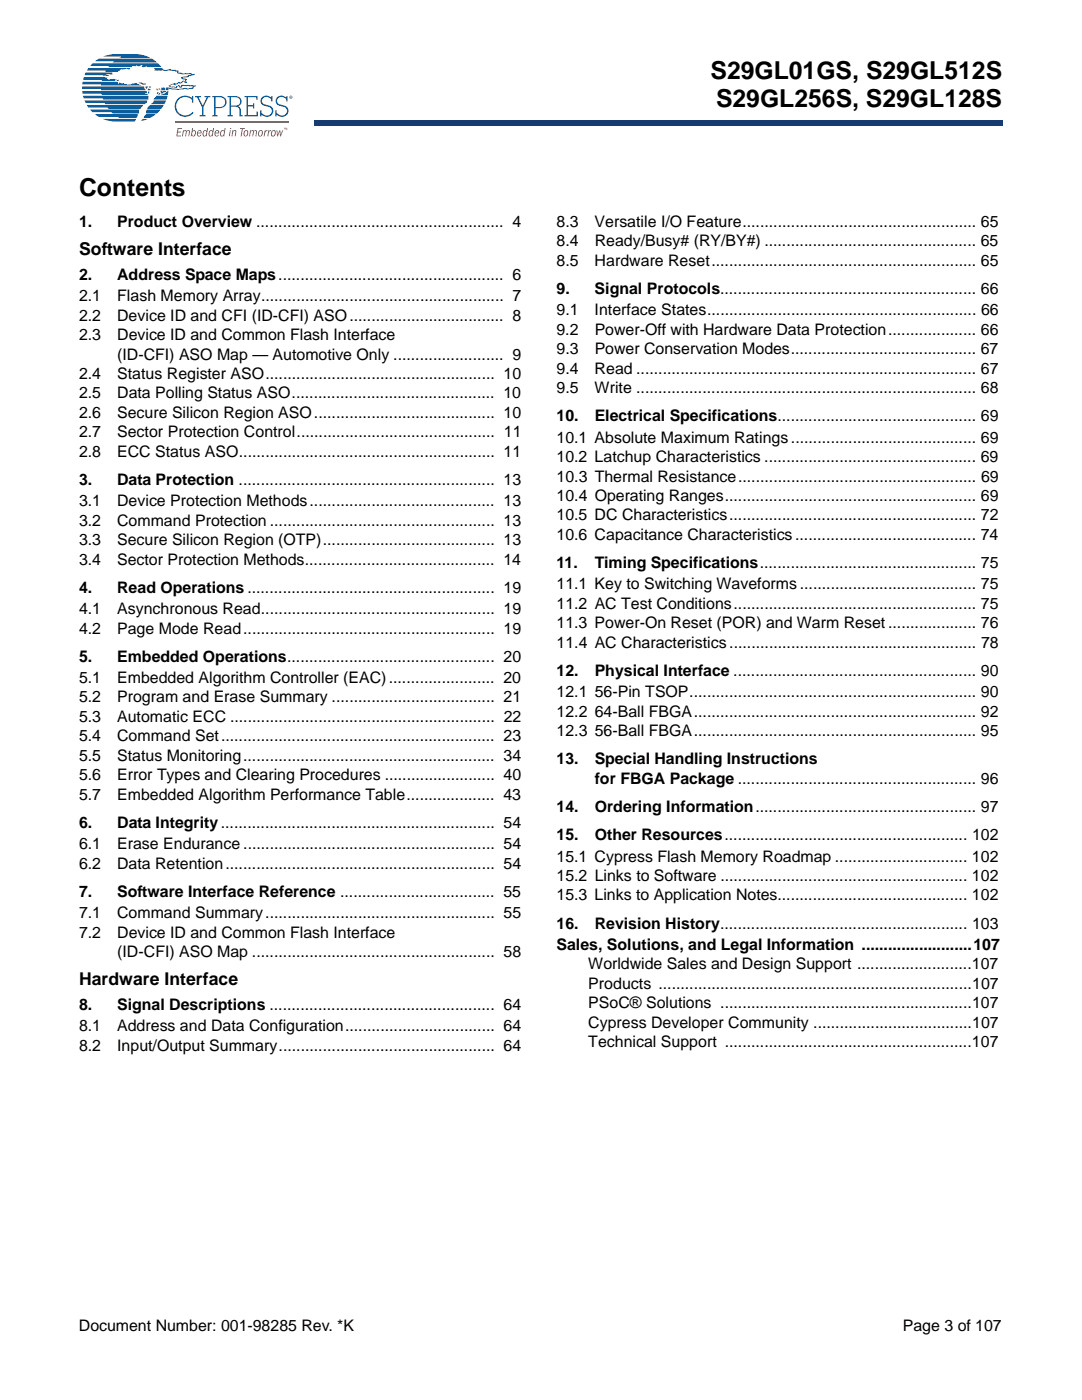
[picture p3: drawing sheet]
<svg xmlns="http://www.w3.org/2000/svg" width="216mm" height="279mm" viewBox="0 0 216 279" stroke-linecap="round" stroke-linejoin="round" font-family="sans-serif">
<defs><g id="words">
<g font-size="4.9">
<text x="141.8" y="15.8">S29GL01GS, S29GL512S</text>
<text x="142.9" y="21.4">S29GL256S, S29GL128S</text>
<text x="15.8" y="39.1">Contents</text>
</g>
<g font-size="3.5">
<text x="15.8" y="50.8">Software Interface</text>
<text x="15.8" y="196.5">Hardware Interface</text>
</g>
<g font-size="3.2">
<text x="15.8" y="45.3">1.</text>
<text x="23.4" y="45.3">Product Overview ........................................................ 4</text>
<text x="111" y="45.3">8.3</text>
<text x="118.7" y="45.3">Versatile I/O Feature..................................................... 65</text>
<text x="111" y="49.2">8.4</text>
<text x="111" y="53">8.5</text>
<text x="118.7" y="53">Hardware Reset............................................................ 65</text>
<text x="118.7" y="49.2">Ready/Busy# (RY/BY#) ................................................ 65</text>
<text x="15.8" y="55.9">2.</text>
<text x="23.4" y="55.9">Address Space Maps................................................... 6</text>
<text x="111" y="58.7">9.</text>
<text x="118.7" y="58.7">Signal Protocols.......................................................... 66</text>
<text x="15.8" y="60.1">2.1</text>
<text x="15.8" y="64">2.2</text>
<text x="23.4" y="64">Device ID and CFI (ID-CFI) ASO................................... 8</text>
<text x="23.4" y="60.1">Flash Memory Array....................................................... 7</text>
<text x="111" y="62.9">9.1</text>
<text x="118.7" y="62.9">Interface States............................................................. 66</text>
<text x="15.8" y="67.9">2.3</text>
<text x="23.4" y="67.9">Device ID and Common Flash Interface</text>
<text x="23.4" y="71.8">(ID-CFI) ASO Map — Automotive Only ......................... 9</text>
<text x="111" y="66.8">9.2</text>
<text x="111" y="70.7">9.3</text>
<text x="118.7" y="66.8">Power-Off with Hardware Data Protection.................... 66</text>
<text x="118.7" y="70.7">Power Conservation Modes.......................................... 67</text>
<text x="15.8" y="75.6">2.4</text>
<text x="23.4" y="75.6">Status Register ASO.................................................... 10</text>
<text x="111" y="74.6">9.4</text>
<text x="118.7" y="74.6">Read ............................................................................. 67</text>
<text x="15.8" y="79.5">2.5</text>
<text x="15.8" y="83.4">2.6</text>
<text x="23.4" y="83.4">Secure Silicon Region ASO......................................... 10</text>
<text x="23.4" y="79.5">Data Polling Status ASO.............................................. 10</text>
<text x="111" y="78.5">9.5</text>
<text x="118.7" y="78.5">Write ............................................................................. 68</text>
<text x="15.8" y="87.3">2.7</text>
<text x="23.4" y="87.3">Sector Protection Control............................................. 11</text>
<text x="111" y="88.3">10.1 Absolute Maximum Ratings.......................................... 69</text>
<text x="111" y="84.1">10.</text>
<text x="118.7" y="84.1">Electrical Specifications............................................. 69</text>
<text x="15.8" y="91.2">2.8</text>
<text x="23.4" y="91.2">ECC Status ASO.......................................................... 11</text>
<text x="111" y="92.2">10.2 Latchup Characteristics ................................................ 69</text>
<text x="15.8" y="96.8">3.</text>
<text x="15.8" y="101">3.1</text>
<text x="23.4" y="101">Device Protection Methods.......................................... 13</text>
<text x="23.4" y="96.8">Data Protection .......................................................... 13</text>
<text x="111" y="96.1">10.3 Thermal Resistance...................................................... 69</text>
<text x="111" y="100">10.4 Operating Ranges......................................................... 69</text>
<text x="15.8" y="104.9">3.2</text>
<text x="23.4" y="104.9">Command Protection ................................................... 13</text>
<text x="111" y="103.9">10.5 DC Characteristics........................................................ 72</text>
<text x="111" y="107.7">10.6 Capacitance Characteristics......................................... 74</text>
<text x="15.8" y="108.8">3.3</text>
<text x="15.8" y="112.7">3.4</text>
<text x="23.4" y="108.8">Secure Silicon Region (OTP)....................................... 13</text>
<text x="23.4" y="112.7">Sector Protection Methods........................................... 14</text>
<text x="111" y="113.4">11.</text>
<text x="118.7" y="113.4">Timing Specifications................................................. 75</text>
<text x="15.8" y="118.3">4.</text>
<text x="23.4" y="118.3">Read Operations ........................................................ 19</text>
<text x="111" y="117.6">11.1 Key to Switching Waveforms........................................ 75</text>
<text x="15.8" y="122.6">4.1</text>
<text x="23.4" y="122.6">Asynchronous Read..................................................... 19</text>
<text x="111" y="121.5">11.2 AC Test Conditions....................................................... 75</text>
<text x="111" y="125.4">11.3 Power-On Reset (POR) and Warm Reset.................... 76</text>
<text x="15.8" y="126.4">4.2</text>
<text x="23.4" y="126.4">Page Mode Read......................................................... 19</text>
<text x="111" y="129.3">11.4 AC Characteristics........................................................ 78</text>
<text x="15.8" y="132.1">5.</text>
<text x="15.8" y="136.3">5.1</text>
<text x="23.4" y="132.1">Embedded Operations............................................... 20</text>
<text x="23.4" y="136.3">Embedded Algorithm Controller (EAC)........................ 20</text>
<text x="111" y="134.9">12.</text>
<text x="118.7" y="134.9">Physical Interface ....................................................... 90</text>
<text x="15.8" y="140.2">5.2</text>
<text x="23.4" y="140.2">Program and Erase Summary ..................................... 21</text>
<text x="111" y="139.1">12.1 56-Pin TSOP................................................................. 90</text>
<text x="111" y="143">12.2 64-Ball FBGA................................................................ 92</text>
<text x="15.8" y="144.1">5.3</text>
<text x="15.8" y="148">5.4</text>
<text x="23.4" y="148">Command Set.............................................................. 23</text>
<text x="23.4" y="144.1">Automatic ECC ............................................................ 22</text>
<text x="111" y="146.9">12.3 56-Ball FBGA................................................................ 95</text>
<text x="15.8" y="151.8">5.5</text>
<text x="15.8" y="155.7">5.6</text>
<text x="23.4" y="155.7">Error Types and Clearing Procedures ......................... 40</text>
<text x="23.4" y="151.8">Status Monitoring......................................................... 34</text>
<text x="111" y="152.5">13.</text>
<text x="118.7" y="152.5">Special Handling Instructions</text>
<text x="15.8" y="159.6">5.7</text>
<text x="23.4" y="159.6">Embedded Algorithm Performance Table.................... 43</text>
<text x="118.7" y="156.4">for FBGA Package ...................................................... 96</text>
<text x="15.8" y="165.2">6.</text>
<text x="23.4" y="165.2">Data Integrity.............................................................. 54</text>
<text x="111" y="162.1">14.</text>
<text x="111" y="167.7">15.</text>
<text x="118.7" y="162.1">Ordering Information.................................................. 97</text>
<text x="118.7" y="167.7">Other Resources....................................................... 102</text>
<text x="15.8" y="169.5">6.1</text>
<text x="15.8" y="173.4">6.2</text>
<text x="23.4" y="169.5">Erase Endurance ......................................................... 54</text>
<text x="23.4" y="173.4">Data Retention............................................................. 54</text>
<text x="111" y="171.9">15.1 Cypress Flash Memory Roadmap .............................. 102</text>
<text x="15.8" y="179">7.</text>
<text x="23.4" y="179">Software Interface Reference ................................... 55</text>
<text x="111" y="179.7">15.3 Links to Application Notes........................................... 102</text>
<text x="111" y="175.8">15.2 Links to Software ........................................................ 102</text>
<text x="15.8" y="183.2">7.1</text>
<text x="23.4" y="183.2">Command Summary.................................................... 55</text>
<text x="111" y="185.4">16.</text>
<text x="118.7" y="185.4">Revision History........................................................ 103</text>
<text x="15.8" y="187.1">7.2</text>
<text x="23.4" y="187.1">Device ID and Common Flash Interface</text>
<text x="23.4" y="191">(ID-CFI) ASO Map ....................................................... 58</text>
<text x="111" y="189.6">Sales, Solutions, and Legal Information .........................107</text>
<text x="117.4" y="193.5">Worldwide Sales and Design Support ..........................107</text>
<text x="117.4" y="197.3">Products .......................................................................107</text>
<text x="15.8" y="201.6">8.</text>
<text x="23.4" y="201.6">Signal Descriptions ................................................... 64</text>
<text x="117.4" y="201.2">PSoC® Solutions .........................................................107</text>
<text x="15.8" y="205.8">8.1</text>
<text x="15.8" y="209.7">8.2</text>
<text x="23.4" y="205.8">Address and Data Configuration.................................. 64</text>
<text x="23.4" y="209.7">Input/Output Summary................................................. 64</text>
<text x="117.4" y="205.1">Cypress Developer Community ....................................107</text>
<text x="117.4" y="209">Technical Support ........................................................107</text>
<text x="15.7" y="265.6">Document Number: 001-98285 Rev. *K</text>
<text x="180.1" y="265.6">Page 3 of 107</text>
</g>
</g></defs>
<path d="M62.8 24.1h137.3v.9h-137.3z" fill="#163b71"/>
<path d="M62.7 25h137.3M62.8 24.1h137.2" fill="none" stroke="#163b71" stroke-width=".2"/>
<path d="M62.7 24h.2v1h-.2z" fill="#163b71"/>
<path d="M16.4 10.8h42v16.5h-42z" fill="#fff"/>
<g fill="#005596">
<path d="M29.6 17.6l.5 .2-.1 .1-.6 .1z"/>
<path d="M16.4 18.2h12.8a.28 .28 0 0 1 0 .3 .28 .28 0 0 1-.3 .1l.6 .3h-9.2v-.2h-3.8z"/>
<path d="M17.1 14.5h5.5l-.4 .2h.4l-1.5 .2 .6 .1-.8 .1-.3 .1 .1-.2h-3.8z"/>
<path d="M19 12.2l.7-.5h10.6l1 .8h-8.8l.3-.3z"/>
<path d="M20.6 11.3l2-.5h4.5h-.2l1.6 .2 1.5 .5h-6.2l.5-.2z"/>
<path d="M16.5 16.3h6.9l.2 .5 .3-.3 .4 .2 .5-.1-.1 .2 1.2 .1a1.82 1.82 0 0 1 2.3 .2h-8v-.3h-3.8z"/>
<path d="M27.6 16.5h.6l.4 .1 .1 .2 .3-.2 .1 .2-.6 .1z"/>
<path d="M16.7 15.4h4.3l.4 .2h-.1a.85 .85 0 0 0 1 .2h1l-.4 .4h-2.6l.1-.3h-3.8z"/>
<path d="M23.3 16l.4-.1v.3h-.4z"/>
<path d="M17.7 13.6h8.1l.1 .1-.1 .1-.5-.1-.4 .1a1.76 1.76 0 0 0-1.4 .5h-2.5l.1-.2h-3.8z"/>
<path d="M30.7 13.6h1.6a.98 .98 0 0 0 1.4 .2h.4l.1 .1 1.5 .2-.2 .2 .1 .2 1 .2 .4-.1h1.3l-.1 .2h.7l-.8 .4-.3-.1-.1 .2-1.4 .2 .9 .3 .1 .2-.2 .2 .3 .2a.37 .37 0 0 1-.4 .2 .37 .37 0 0 1-.3-.3l-.6 .4-.5-.2-.2 .3h-.5l.3 .2h-.2a.69 .69 0 0 0-1 .2l1.1 .2v-.2l.7-.3 .2 .4a.61 .61 0 0 1 .9-.3l.6-.1 1.6 .2-.7 .6-2.9 .2-1.9-.2v.3h-.4a.31 .31 0 0 1-.1-.3 .31 .31 0 0 1 .2-.3l1 .3a5.2 5.2 0 0 0 2.6-.2l.5 .2 1-.2v-.1l.1-.2-2.1-.1-.1 .3-.2 .1h-.2l-.3-.3-.3 .1v.3l-1.4-.2-.3-.3 1.1-.5a.92 .92 0 0 0 1-.2l.2 .1 .4-.3a.45 .45 0 0 1 .8 .2l-.2-.3 .1-.2a.55 .55 0 0 1-.8-.5l1.2-.2 .2-.2 .5-.1-.2-.1h-1.6l-.7-.1-.2-.1-.1-.3h-.3l-.1-.2-4.2-.1 .4-.3-.2 .1z"/>
<path d="M32.2 17.5l.5-.1 .2 .2 .1 .4h-1l.4-.2-.3-.1z"/>
<path d="M31.3 17.7l.3 .3h-.3z"/>
<path d="M16.4 17.3h12.3l.4 .7h-8.9v-.2h-3.8z"/>
<path d="M31.6 17.7h.3l-.1 .2z"/>
<path d="M29.7 17.3h.4v.1l-.1 .1h-.2z"/>
<path d="M29 17.3h.5l-.3 .5z"/>
<path d="M29.6 18.2l.2 .1-.1 .4-.2-.2z"/>
<path d="M18.3 12.8l.2-.2h13l.7 .8h-2.9v-.2l-.8 .2-.2-.1v-.3l-.6 .2-.4-.2-.1 .2h-.8v.2h-4.8l.2-.3h-3.8z"/>
<path d="M32 18.2h1.2a.44 .44 0 0 1-.8 0l-.2 .1 .5 .3-.5 .1z"/>
<path d="M32.2 18.8l.7-.1 .7-.5-.1 .7h-1.4z"/>
<path d="M31.8 18.5l.2 .1v.2l-.5 .1z"/>
<path d="M31.4 18.4l.2 .1-.2 .3z"/>
<path d="M16.6 19.1h13v.2v.6h-9l-.1-.3h-3.8z"/>
<path d="M16.9 20h12.5v.2l-.5 .6h-7.9l-.1-.3h-3.8z"/>
<path d="M17.3 21h11.3l-.5 .7h-6.5l-.2-.2h-3.8z"/>
<path d="M18 21.9h9.8l-.1 .7h-5.2l-.3-.2h-3.8z"/>
<path d="M18.9 22.8h8.6l-.3 .7-3.3 .1-.5-.3h-3.7z"/>
<path d="M20.5 23.7h6.6l-.2 .6h-3.7l-1.2-.1z"/>
<path d="M31.2 19.1h2.3l-.3 .8h-2.5z"/>
<path d="M30.7 20h2.4l-.3 .8h-2.7l.5-.5z"/>
<path d="M29.6 21.2l.3-.2h2.8l-.5 .7h-2.8z"/>
<path d="M29.3 21.9h2.7l-.7 .7h-2.1z"/>
<path d="M29.1 22.8h2l-1.2 .7h-1.2z"/>
<path d="M28.3 23.9l.2-.2h1l-1.3 .4z"/>
<path d="M35.5 19.7a2.15 2.15 0 0 1 2.8-.1v-.4h.3v1.3h-.3v-.6a1.84 1.84 0 0 0-2.7 0 1.84 1.84 0 0 0 .2 2.7 1.84 1.84 0 0 0 2.6-.3l.2 .2a2.11 2.11 0 0 1-3.1 .3 2.11 2.11 0 0 1 0-3.1z"/>
<path d="M38.9 19.2h1.2v.2h-.5l.9 1.7 .8-1.7h-.5v-.2h1.2v.2h-.4l-1 2v1.6h.4v.2h-1.2v-.2h.5v-1.6l-1-2h-.4z"/>
<path d="M48.8 19.2h2.6v.7h-.3v-.5h-1.6v1.6h1v-.4h.2v1.1h-.2v-.5h-1v1.8h1.7v-.7h.2v.9h-2.6v-.2h.4v-3.6h-.4z"/>
<path d="M52.2 19.5a1.28 1.28 0 0 1 1.9 0v-.3h.3v1h-.3a.89 .89 0 0 0-1.1-.9 .89 .89 0 0 0-.6 1.3l.5 .3a1.49 1.49 0 0 1 1.6 1.2 1.34 1.34 0 0 1-.9 1.2 1.34 1.34 0 0 1-1.4-.4v.3h-.3v-1.2h.3a.99 .99 0 0 0 1.1 1.1 .89 .89 0 0 0 .9-.8 .89 .89 0 0 0-.6-1 1.44 1.44 0 0 1-1.6-1.1z"/>
<path d="M55.2 19.5a1.28 1.28 0 0 1 1.9 0v-.3h.3v1h-.3a.89 .89 0 0 0-1-.9 .89 .89 0 0 0-.7 1.3l.5 .3a1.49 1.49 0 0 1 1.7 1.2 1.34 1.34 0 0 1-1 1.2 1.34 1.34 0 0 1-1.4-.4v.3h-.3v-1.2h.3a.99 .99 0 0 0 1.1 1.1 .89 .89 0 0 0 1-.8 .89 .89 0 0 0-.7-1 1.44 1.44 0 0 1-1.6-1.1z"/>
<path d="M43 19.4v2a1.58 1.58 0 0 0 1.9-.7 .99 .99 0 0 0-1.1-1.3zM42.3 19.2a2.62 2.62 0 0 1 2.7 .5 1.21 1.21 0 0 1 0 1.3 1.21 1.21 0 0 1-1.2 .6h-.8v1.4h.4v.2h-1.1v-.2h.4v-3.6h-.4z"/>
<path d="M46.1 19.4v1.7h.9a.84 .84 0 0 0 .9-.9 .84 .84 0 0 0-1-.8zM45.4 19.2a2.71 2.71 0 0 1 2.6 .4 .99 .99 0 0 1-.5 1.6 .77 .77 0 0 1 .5 .9v.9h.4v.2h-.6v-1.1a.73 .73 0 0 0-.9-.8h-.8v1.7h.4v.2h-1.1v-.2h.4v-3.6h-.4z"/>
</g>
<path d="M34.9 24.4h22.6" fill="none" stroke="#e12726" stroke-width=".29"/>
<g fill="#e12726">
<path d="M35.4 25.5h.9v.2h-.7l-.1 .6h.6v.1h-.6l-.1 .7h.7v.1h-.9z"/>
<path d="M36.5 26h.2l-.1 .2 .4-.3 .2 .3a.35 .35 0 0 1 .5-.2 .35 .35 0 0 1 .2 .5l-.2 .7h-.1l.1-.9-.3-.2-.3 1.1h-.2l.2-.9-.2-.2a1.08 1.08 0 0 0-.4 1.1h-.2z"/>
<path d="M46.4 26h.2l-.1 .2a.35 .35 0 0 1 .5-.2 .35 .35 0 0 1 .1 .5l-.1 .7h-.2l.2-.9-.1-.1-.2-.1-.3 1.1h-.2z"/>
<path d="M47.9 25.5h1v.2h-.4l-.3 1.5h-.2l.3-1.5h-.4z"/>
<path d="M49.9 26h.2l-.1 .2 .4-.3 .2 .3a.35 .35 0 0 1 .5-.2 .35 .35 0 0 1 .2 .5l-.2 .7h-.1l.1-.9-.3-.2-.3 1.1h-.2l.2-.9-.2-.2a1.08 1.08 0 0 0-.4 1.1h-.2z"/>
<path d="M52.8 26h.2l-.1 .3 .5-.3-.1 .2-.3 .1-.2 .9h-.2z"/>
<path d="M53.6 26h.1v.3l.4-.3v.2l-.4 .1-.2 .9h-.2z"/>
<path d="M55.2 26h.1l.1 .9 .3-.9h.2l.1 .9 .4-.9h.1l-.5 1.2h-.1l-.1-.9-.4 .9h-.1z"/>
<path d="M38.5 26.2l-.2 .6 .3 .3a.74 .74 0 0 0 .3-.9zM38.3 25.5h.2l-.1 .6 .3-.2a.68 .68 0 0 1 .4 .8 .68 .68 0 0 1-.7 .5l-.1-.2-.2 .2z"/>
<path d="M39.7 26.1l-.2 .4h.5l-.1-.4zM39.4 26.2a.43 .43 0 0 1 .8 0v.4l-.7 .1 .1 .4 .3-.1 .1-.1h.2a.45 .45 0 0 1-.4 .4 .45 .45 0 0 1-.5-.3z"/>
<path d="M40.8 26.2l-.2 .6 .1 .3a.54 .54 0 0 0 .5-.4 .54 .54 0 0 0-.2-.6zM40.6 26.2l.4-.3 .2 .2 .1-.6h.2l-.3 1.7h-.1v-.1a.37 .37 0 0 1-.3 .2 .37 .37 0 0 1-.4-.3z"/>
<path d="M41.9 26.2l-.1 .6 .1 .3a.54 .54 0 0 0 .5-.4 .54 .54 0 0 0-.2-.6zM41.7 26.2l.4-.3 .3 .2 .1-.6h.2l-.3 1.7h-.1v-.1a.37 .37 0 0 1-.3 .2 .37 .37 0 0 1-.4-.3z"/>
<path d="M43.2 26.1l-.2 .4h.5v-.4zM42.9 26.2a.43 .43 0 0 1 .8 0v.4l-.7 .1 .1 .4 .3-.1 .1-.1h.2a.45 .45 0 0 1-.4 .4 .45 .45 0 0 1-.5-.3z"/>
<path d="M44.3 26.2l-.2 .6 .1 .3a.54 .54 0 0 0 .5-.4 .54 .54 0 0 0-.2-.6zM44.1 26.2l.4-.3 .2 .2 .1-.6h.2l-.3 1.7h-.1v-.1a.37 .37 0 0 1-.3 .2 .37 .37 0 0 1-.4-.3z"/>
<path d="M45.9 25.5h.2v.3h-.2zM45.9 26h.2l-.3 1.2h-.1z"/>
<path d="M48.9 26.2l-.1 .6 .2 .3a.58 .58 0 0 0 .1-1zM48.7 26.1a.45 .45 0 0 1 .8 .1 .69 .69 0 0 1 0 .7 .69 .69 0 0 1-.8 .3 .87 .87 0 0 1 0-1.1z"/>
<path d="M51.8 26.2l-.1 .6 .2 .3a.58 .58 0 0 0 .1-1zM51.7 26.1a.45 .45 0 0 1 .7 .1 .69 .69 0 0 1 0 .7 .69 .69 0 0 1-.7 .3 .87 .87 0 0 1 0-1.1z"/>
<path d="M54.4 26.2l-.1 .6 .2 .3a.58 .58 0 0 0 .1-1zM54.2 26.1a.45 .45 0 0 1 .8 .1 .69 .69 0 0 1 0 .7 .69 .69 0 0 1-.8 .3 .87 .87 0 0 1 0-1.1z"/>
<path d="M57 25.5l.1 .3 .2-.3v.4l-.1-.3v.3l-.2-.3v.3zM56.7 25.5h.2l-.1 .4z"/>
</g>
<path d="M58 19.3h.1zM57.9 19.2l.2 .1 .1 .3-.2-.1-.1 .1zM57.8 19.4a.26 .26 0 0 0 .5 0 .26 .26 0 0 0-.5 0zM57.7 19.4a.35 .35 0 0 1 .7 0 .35 .35 0 0 1-.7 0z" fill="#005596"/>
<use href="#words"/>
</svg>
